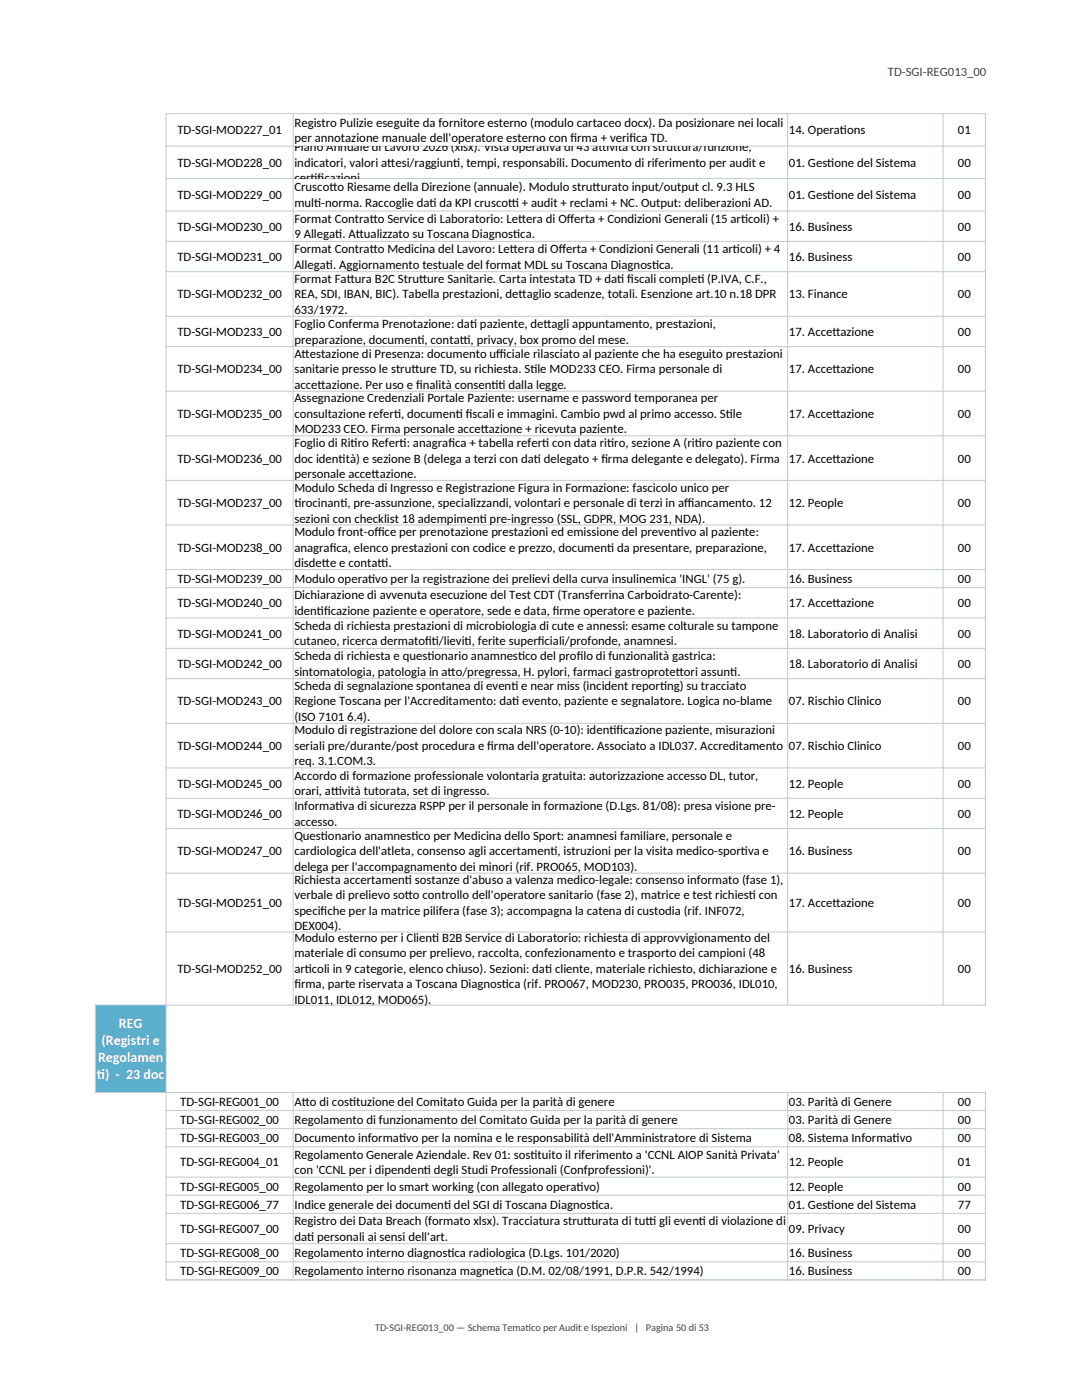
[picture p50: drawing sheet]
<svg xmlns="http://www.w3.org/2000/svg" width="216mm" height="279mm" viewBox="0 0 216 279" stroke-linecap="round" stroke-linejoin="round" font-family="sans-serif">
<defs><g id="words">
<g font-size="2.8" fill="#fff">
<text x="20.3" y="208.5">(Registri e</text>
<text x="23.7" y="205.1">REG</text>
<text x="19.3" y="215.4">t</text>
<text x="19.3" y="215.4">i) - 23 doc</text>
<text x="19.6" y="212">Regolamen</text>
</g>
<text font-size="2.5" fill="#1b505f" x="177.2" y="15.3">TD-SGI-REG013_00</text>
<g font-size="2.5">
<text x="35.4" y="26.8">TD-SGI-MOD227_01</text>
<text x="58.8" y="25.3">Registro Pulizie eseguite da fornitore esterno (modulo cartaceo docx). Da posizionare nei locali</text>
<text x="58.8" y="28.4">per annotazione manuale dell'operatore esterno con f</text>
<text x="113.8" y="28.4">irma + verif</text>
<text x="125.6" y="28.4">ica TD.</text>
<text x="157.4" y="26.8">14. Operat</text>
<text x="167.6" y="26.8">ions</text>
<text x="191.1" y="26.8">01</text>
<text x="35.4" y="33.3">TD-SGI-MOD228_00</text>
<text x="58.8" y="30.2">Piano Annuale di Lavoro 2026 (xlsx). Vista operat</text>
<text x="58.8" y="33.3">indicatori, valori at</text>
<text x="77.3" y="33.3">tesi/raggiunt</text>
<text x="90.4" y="33.3">i, tempi, responsabili. Documento di riferimento per audit e</text>
<text x="108.2" y="30.2">iva di 43 at</text>
<text x="119.4" y="30.2">t</text>
<text x="119.4" y="30.2">ività con strut</text>
<text x="134.3" y="30.2">tura/funzione,</text>
<text x="157.4" y="33.3">01. Gest</text>
<text x="165.1" y="33.3">ione del Sistema</text>
<text x="191.1" y="33.3">00</text>
<text x="35.4" y="39.8">TD-SGI-MOD229_00</text>
<text x="58.8" y="36.4">certicazioni.</text>
<text x="58.8" y="38.2">Cruscot</text>
<text x="58.8" y="41.3">mult</text>
<text x="62" y="36.4">if</text>
<text x="62.7" y="41.3">i-norma. Raccoglie dat</text>
<text x="65.7" y="38.2">to Riesame della Direzione (annuale). Modulo strut</text>
<text x="85.7" y="41.3">i da KPI cruscot</text>
<text x="101.4" y="41.3">t</text>
<text x="101.4" y="41.3">i + audit + reclami + NC. Output: deliberazioni AD.</text>
<text x="118.2" y="38.2">turato input/output cl. 9.3 HLS</text>
<text x="157.4" y="39.8">01. Gest</text>
<text x="165.1" y="39.8">ione del Sistema</text>
<text x="191.1" y="39.8">00</text>
<text x="35.4" y="46">TD-SGI-MOD230_00</text>
<text x="58.7" y="44.5">Format Contrat</text>
<text x="58.7" y="47.6">9 Allegat</text>
<text x="66.9" y="47.6">i. At</text>
<text x="71" y="47.6">tualizzato su Toscana Diagnost</text>
<text x="73.8" y="44.5">to Service di Laboratorio: Let</text>
<text x="102.4" y="47.6">ica.</text>
<text x="103.4" y="44.5">tera di Of</text>
<text x="113.1" y="44.5">ferta + Condizioni Generali (15 art</text>
<text x="147.9" y="44.5">icoli) +</text>
<text x="157.4" y="46">16. Business</text>
<text x="191.1" y="46">00</text>
<text x="35.4" y="52.1">TD-SGI-MOD231_00</text>
<text x="58.7" y="50.5">Format Contrat</text>
<text x="58.7" y="53.6">Allegat</text>
<text x="65" y="53.6">i. Aggiornamento testuale del format MDL su Toscana Diagnost</text>
<text x="73.8" y="50.5">to Medicina del Lavoro: Let</text>
<text x="101.8" y="50.5">tera di Of</text>
<text x="111.5" y="50.5">ferta + Condizioni Generali (11 art</text>
<text x="130.1" y="53.6">ica.</text>
<text x="146.3" y="50.5">icoli) + 4</text>
<text x="157.4" y="52.1">16. Business</text>
<text x="191.1" y="52.1">00</text>
<text x="35.4" y="59.6">TD-SGI-MOD232_00</text>
<text x="58.7" y="56.4">Format Fat</text>
<text x="58.7" y="59.5">REA, SDI, IBAN, BIC). Tabella prestazioni, det</text>
<text x="69.2" y="56.4">tura B2C Strut</text>
<text x="83.6" y="56.4">ture Sanitarie. Carta intestata TD + dat iscali complet</text>
<text x="103.5" y="59.5">taglio scadenze, totali. Esenzione art.10 n.18 DPR</text>
<text x="123.2" y="56.4">i f</text>
<text x="139.2" y="56.4">i (P.IVA, C.F.,</text>
<text x="157.4" y="59.6">13. Finance</text>
<text x="191.1" y="59.6">00</text>
<text x="58.7" y="62.6">633/1972.</text>
<text x="58.7" y="65.5">Foglio Conferma Prenotazione: dat</text>
<text x="93.8" y="65.5">i paziente, det</text>
<text x="108.4" y="65.5">tagli appuntamento, prestazioni,</text>
<text x="35.4" y="67">TD-SGI-MOD233_00</text>
<text x="58.7" y="68.6">preparazione, document</text>
<text x="58.7" y="71.4">At</text>
<text x="60.2" y="71.4">testazione di Presenza: documento uf</text>
<text x="83.3" y="68.6">i, contat</text>
<text x="91.7" y="68.6">t</text>
<text x="91.7" y="68.6">i, privacy, box promo del mese.</text>
<text x="99" y="71.4">f</text>
<text x="99" y="71.4">iciale rilasciato al paziente che ha eseguito prestazioni</text>
<text x="157.4" y="67">17. Accet</text>
<text x="166.1" y="67">tazione</text>
<text x="191.1" y="67">00</text>
<text x="35.4" y="74.5">TD-SGI-MOD234_00</text>
<text x="58.7" y="74.5">sanitarie presso le strut</text>
<text x="58.7" y="77.6">accet</text>
<text x="63.4" y="77.6">tazione. Per uso e f</text>
<text x="82.1" y="74.5">ture TD, su richiesta. St</text>
<text x="83" y="77.6">inalità consenti dalla legge.</text>
<text x="98.1" y="77.6">it</text>
<text x="105.8" y="74.5">ile MOD233 CEO. Firma personale di</text>
<text x="157.4" y="74.5">17. Accet</text>
<text x="166.1" y="74.5">tazione</text>
<text x="191.1" y="74.5">00</text>
<text x="35.4" y="83.4">TD-SGI-MOD235_00</text>
<text x="58.7" y="80.3">Assegnazione Credenziali Portale Paziente: username e password temporanea per</text>
<text x="58.7" y="83.4">consultazione refert</text>
<text x="78.6" y="83.4">i, document iscali e immagini. Cambio pwd al primo accesso. St</text>
<text x="90.9" y="83.4">i f</text>
<text x="144.8" y="83.4">ile</text>
<text x="157.4" y="83.4">17. Accet</text>
<text x="166.1" y="83.4">tazione</text>
<text x="191.1" y="83.4">00</text>
<text x="58.7" y="86.5">MOD233 CEO. Firma personale accet</text>
<text x="58.7" y="89.2">Foglio di Rit</text>
<text x="70" y="89.2">iro Refert</text>
<text x="79.7" y="89.2">i: anagraf</text>
<text x="89.5" y="89.2">ica + tabella refert</text>
<text x="95.9" y="86.5">tazione + ricevuta paziente.</text>
<text x="108.2" y="89.2">i con data rit</text>
<text x="121.2" y="89.2">iro, sezione A (rit</text>
<text x="138.6" y="89.2">iro paziente con</text>
<text x="35.4" y="92.3">TD-SGI-MOD236_00</text>
<text x="58.7" y="92.3">doc ident</text>
<text x="58.7" y="95.4">personale accet</text>
<text x="67.6" y="92.3">ità) e sezione B (delega a terzi con dat</text>
<text x="74.1" y="95.4">tazione.</text>
<text x="106.5" y="92.3">i delegato + f</text>
<text x="120" y="92.3">irma delegante e delegato). Firma</text>
<text x="157.4" y="92.3">17. Accet</text>
<text x="166.1" y="92.3">tazione</text>
<text x="191.1" y="92.3">00</text>
<text x="35.4" y="101.2">TD-SGI-MOD237_00</text>
<text x="58.7" y="98.1">Modulo Scheda di Ingresso e Registrazione Figura in Formazione: fascicolo unico per</text>
<text x="58.7" y="101.2">t</text>
<text x="58.7" y="101.2">irocinant</text>
<text x="67.9" y="101.2">i, pre-assunzione, specializzandi, volontari e personale di terzi in af</text>
<text x="136.5" y="101.2">f</text>
<text x="136.5" y="101.2">iancamento. 12</text>
<text x="157.4" y="101.2">12. People</text>
<text x="191.1" y="101.2">00</text>
<text x="58.7" y="104.3">sezioni con checklist 18 adempiment</text>
<text x="58.7" y="107">Modulo front-of</text>
<text x="74.7" y="107">f</text>
<text x="74.7" y="107">ice per prenotazione prestazioni ed emissione del prevent</text>
<text x="95.7" y="104.3">i pre-ingresso (SSL, GDPR, MOG 231, NDA).</text>
<text x="135.1" y="107">ivo al paziente:</text>
<text x="35.4" y="110.1">TD-SGI-MOD238_00</text>
<text x="58.7" y="110.1">anagraf</text>
<text x="58.7" y="113.2">disdet</text>
<text x="64.2" y="113.2">te e contat</text>
<text x="65.8" y="110.1">ica, elenco prestazioni con codice e prezzo, document</text>
<text x="75.3" y="113.2">t</text>
<text x="75.3" y="113.2">i.</text>
<text x="121.1" y="110.1">i da presentare, preparazione,</text>
<text x="157.4" y="110.1">17. Accet</text>
<text x="166.1" y="110.1">tazione</text>
<text x="191.1" y="110.1">00</text>
<text x="35.4" y="116.4">TD-SGI-MOD239_00</text>
<text x="58.7" y="119.6">Dichiarazione di avvenuta esecuzione del Test CDT (Transferrina Carboidrato-Carente):</text>
<text x="58.8" y="116.4">Modulo operat</text>
<text x="73.5" y="116.4">ivo per la registrazione dei prelievi della curva insulinemica 'INGL' (75 g).</text>
<text x="157.4" y="116.4">16. Business</text>
<text x="191.1" y="116.4">00</text>
<text x="35.4" y="121.2">TD-SGI-MOD240_00</text>
<text x="58.7" y="122.7">identicazione paziente e operatore, sede e data, f</text>
<text x="58.7" y="125.7">Scheda di richiesta prestazioni di microbiologia di cute e annessi: esame colturale su tampone</text>
<text x="63.2" y="122.7">if</text>
<text x="110.3" y="122.7">irme operatore e paziente.</text>
<text x="157.4" y="121.2">17. Accet</text>
<text x="166.1" y="121.2">tazione</text>
<text x="191.1" y="121.2">00</text>
<text x="35.4" y="127.3">TD-SGI-MOD241_00</text>
<text x="58.7" y="128.8">cutaneo, ricerca dermatofi/lievit</text>
<text x="58.7" y="131.7">Scheda di richiesta e quest</text>
<text x="84.8" y="128.8">it</text>
<text x="85.3" y="131.7">ionario anamnest</text>
<text x="92.7" y="128.8">i, ferite superf</text>
<text x="103.4" y="131.7">ico del prof</text>
<text x="107.3" y="128.8">iciali/profonde, anamnesi.</text>
<text x="115.1" y="131.7">ilo di funzionalità gastrica:</text>
<text x="157.4" y="127.3">18. Laboratorio di Analisi</text>
<text x="191.1" y="127.3">00</text>
<text x="35.4" y="133.3">TD-SGI-MOD242_00</text>
<text x="58.7" y="134.8">sintomatologia, patologia in at</text>
<text x="58.7" y="137.7">Scheda di segnalazione spontanea di event</text>
<text x="89.3" y="134.8">to/pregressa, H. pylori, farmaci gastroprotet</text>
<text x="102" y="137.7">i e near miss (incident report</text>
<text x="131.7" y="137.7">ing) su tracciato</text>
<text x="134.8" y="134.8">tori assunt</text>
<text x="145.7" y="134.8">i.</text>
<text x="157.4" y="133.3">18. Laboratorio di Analisi</text>
<text x="191.1" y="133.3">00</text>
<text x="35.4" y="140.8">TD-SGI-MOD243_00</text>
<text x="58.7" y="140.8">Regione Toscana per l'Accreditamento: dat</text>
<text x="58.7" y="143.9">(ISO 7101 6.4).</text>
<text x="102.2" y="140.8">i evento, paziente e segnalatore. Logica no-blame</text>
<text x="157.4" y="140.8">07. Rischio Clinico</text>
<text x="191.1" y="140.8">00</text>
<text x="35.4" y="149.7">TD-SGI-MOD244_00</text>
<text x="58.7" y="146.6">Modulo di registrazione del dolore con scala NRS (0-10): identicazione paziente, misurazioni</text>
<text x="58.7" y="149.7">seriali pre/durante/post procedura e f</text>
<text x="97.2" y="149.7">irma dell'operatore. Associato a IDL037. Accreditamento</text>
<text x="121.6" y="146.6">if</text>
<text x="157.4" y="149.7">07. Rischio Clinico</text>
<text x="191.1" y="149.7">00</text>
<text x="58.7" y="152.8">req. 3.1.COM.3.</text>
<text x="58.7" y="155.6">Accordo di formazione professionale volontaria gratuita: autorizzazione accesso DL, tutor,</text>
<text x="35.4" y="157.2">TD-SGI-MOD245_00</text>
<text x="58.7" y="158.7">orari, at</text>
<text x="58.7" y="161.7">Informat</text>
<text x="66.1" y="158.7">t</text>
<text x="66.1" y="158.7">ività tutorata, set di ingresso.</text>
<text x="66.9" y="161.7">iva di sicurezza RSPP per il personale in formazione (D.Lgs. 81/08): presa visione pre-</text>
<text x="157.4" y="157.2">12. People</text>
<text x="191.1" y="157.2">00</text>
<text x="35.4" y="163.2">TD-SGI-MOD246_00</text>
<text x="58.7" y="164.8">accesso.</text>
<text x="58.7" y="167.6">Quest</text>
<text x="64" y="167.6">ionario anamnest</text>
<text x="82.1" y="167.6">ico per Medicina dello Sport: anamnesi familiare, personale e</text>
<text x="157.4" y="163.2">12. People</text>
<text x="191.1" y="163.2">00</text>
<text x="35.4" y="170.7">TD-SGI-MOD247_00</text>
<text x="58.7" y="170.7">cardiologica dell'atleta, consenso agli accertament</text>
<text x="58.7" y="173.8">delega per l'accompagnamento dei minori (rif. PRO065, MOD103).</text>
<text x="109.8" y="170.7">i, istruzioni per la visita medico-sport</text>
<text x="147.8" y="170.7">iva e</text>
<text x="157.4" y="170.7">16. Business</text>
<text x="191.1" y="170.7">00</text>
<text x="58.7" y="176.4">Richiesta accertament</text>
<text x="58.7" y="179.5">verbale di prelievo sot</text>
<text x="80.8" y="179.5">to controllo dell'operatore sanitario (fase 2), matrice e test richiest</text>
<text x="80.8" y="176.4">i sostanze d'abuso a valenza medico-legale: consenso informato (fase 1),</text>
<text x="149.4" y="179.5">i con</text>
<text x="35.4" y="181">TD-SGI-MOD251_00</text>
<text x="58.7" y="182.6">specif</text>
<text x="58.7" y="185.7">DEX004).</text>
<text x="64" y="182.6">iche per la matrice pilifera (fase 3); accompagna la catena di custodia (rif. INF072,</text>
<text x="157.4" y="181">17. Accet</text>
<text x="166.1" y="181">tazione</text>
<text x="191.1" y="181">00</text>
<text x="58.7" y="188">Modulo esterno per i Client</text>
<text x="58.7" y="191.1">materiale di consumo per prelievo, raccolta, confezionamento e trasporto dei campioni (48</text>
<text x="86.2" y="188">i B2B Service di Laboratorio: richiesta di approvvigionamento del</text>
<text x="35.4" y="194.2">TD-SGI-MOD252_00</text>
<text x="58.7" y="194.2">art</text>
<text x="58.7" y="197.3">f</text>
<text x="58.7" y="197.3">irma, parte riservata a Toscana Diagnost</text>
<text x="60.8" y="194.2">icoli in 9 categorie, elenco chiuso). Sezioni: dat</text>
<text x="100.2" y="197.3">ica (rif. PRO067, MOD230, PRO035, PRO036, IDL010,</text>
<text x="108.8" y="194.2">i cliente, materiale richiesto, dichiarazione e</text>
<text x="157.4" y="194.2">16. Business</text>
<text x="191.1" y="194.2">00</text>
<text x="58.7" y="200.4">IDL011, IDL012, MOD065).</text>
<text x="36" y="220.7">TD-SGI-REG001_00</text>
<text x="58.8" y="220.7">At</text>
<text x="60.2" y="220.7">to di cost</text>
<text x="69.7" y="220.7">ituzione del Comitato Guida per la parità di genere</text>
<text x="157.4" y="220.7">03. Parità di Genere</text>
<text x="191.1" y="220.7">00</text>
<text x="36" y="224.3">TD-SGI-REG002_00</text>
<text x="36" y="227.9">TD-SGI-REG003_00</text>
<text x="58.8" y="224.3">Regolamento di funzionamento del Comitato Guida per la parità di genere</text>
<text x="58.8" y="227.9">Documento informat</text>
<text x="79.6" y="227.9">ivo per la nomina e le responsabilità dell'Amministratore di Sistema</text>
<text x="157.4" y="224.3">03. Parità di Genere</text>
<text x="157.4" y="227.9">08. Sistema Informat</text>
<text x="178.1" y="227.9">ivo</text>
<text x="191.1" y="224.3">00</text>
<text x="191.1" y="227.9">00</text>
<text x="36" y="232.8">TD-SGI-REG004_01</text>
<text x="58.7" y="231.2">Regolamento Generale Aziendale. Rev 01: sost</text>
<text x="105.9" y="231.2">ituito il riferimento a 'CCNL AIOP Sanità Privata'</text>
<text x="157.4" y="232.8">12. People</text>
<text x="191.1" y="232.8">01</text>
<text x="36" y="237.6">TD-SGI-REG005_00</text>
<text x="58.7" y="234.3">con 'CCNL per i dipendent</text>
<text x="58.8" y="237.6">Regolamento per lo smart working (con allegato operat</text>
<text x="84.6" y="234.3">i degli Studi Professionali (Confprofessioni)'.</text>
<text x="115.1" y="237.6">ivo)</text>
<text x="157.4" y="237.6">12. People</text>
<text x="191.1" y="237.6">00</text>
<text x="36" y="241.2">TD-SGI-REG006_77</text>
<text x="58.7" y="244.5">Registro dei Data Breach (formato xlsx). Tracciatura strut</text>
<text x="58.8" y="241.2">Indice generale dei document</text>
<text x="88.6" y="241.2">i del SGI di Toscana Diagnost</text>
<text x="116.4" y="244.5">turata di tut</text>
<text x="118" y="241.2">ica.</text>
<text x="128.8" y="244.5">t</text>
<text x="128.8" y="244.5">i gli event</text>
<text x="139.5" y="244.5">i di violazione di</text>
<text x="157.4" y="241.2">01. Gest</text>
<text x="165.1" y="241.2">ione del Sistema</text>
<text x="191.1" y="241.2">77</text>
<text x="36" y="246.1">TD-SGI-REG007_00</text>
<text x="36" y="250.9">TD-SGI-REG008_00</text>
<text x="58.7" y="247.6">dat</text>
<text x="58.8" y="250.9">Regolamento interno diagnost</text>
<text x="61.3" y="247.6">i personali ai sensi dell'art.</text>
<text x="89.3" y="250.9">ica radiologica (D.Lgs. 101/2020)</text>
<text x="157.4" y="246.1">09. Privacy</text>
<text x="157.4" y="250.9">16. Business</text>
<text x="191.1" y="246.1">00</text>
<text x="191.1" y="250.9">00</text>
<text x="36" y="254.5">TD-SGI-REG009_00</text>
<text x="58.8" y="254.5">Regolamento interno risonanza magnet</text>
<text x="98.8" y="254.5">ica (D.M. 02/08/1991, D.P.R. 542/1994)</text>
<text x="157.4" y="254.5">16. Business</text>
<text x="191.1" y="254.5">00</text>
</g>
<g font-size="2" fill="#1b505f">
<text x="74.9" y="265.7">TD-SGI-REG013_00 — Schema Temat</text>
<text x="104.8" y="265.7">ico per Audit e Ispezioni | Pagina 50 di 53</text>
</g>
</g></defs>
<path d="M19 200.6h14.1v17.4h-14.1z" fill-rule="evenodd" fill="#5bafcc"/>
<g fill="none" stroke="#bfc9d1" stroke-width=".2">
<path d="M33 22.7h163.7M33 29.2h163.7M33 35.6h163.7M33.1 22.6v232.9M58.5 22.6v178.1M157.2 22.6v178.1M188.2 22.6v178.1M196.6 22.6v178.1M33 42.1h163.7M33 48.2h163.7M33 54.2h163.7M33 63.1h163.7"/>
<path d="M33 69.2h163.7M33 78.1h163.7M33 87h163.7M33 95.9h163.7M33 104.8h163.7M33 113.7h163.7M33 117.3h163.7M33 123.3h163.7M33 129.4h163.7M33 135.5h163.7M33 144.4h163.7M33 153.3h163.7"/>
<path d="M33 159.3h163.7M33 165.4h163.7M33 174.3h163.7M33 186h163.7M18.9 200.6h177.8M18.9 218h177.8M19 200.5v17.6M58.5 217.9v37.6M157.2 217.9v37.6M188.2 217.9v37.6M196.6 217.9v37.6M33 221.6h163.7"/>
<path d="M33 225.3h163.7M33 228.9h163.7M33 234.9h163.7M33 238.5h163.7M33 242.2h163.7M33 248.2h163.7M33 251.8h163.7M33 255.4h163.7"/>
</g>
<use href="#words"/>
</svg>
